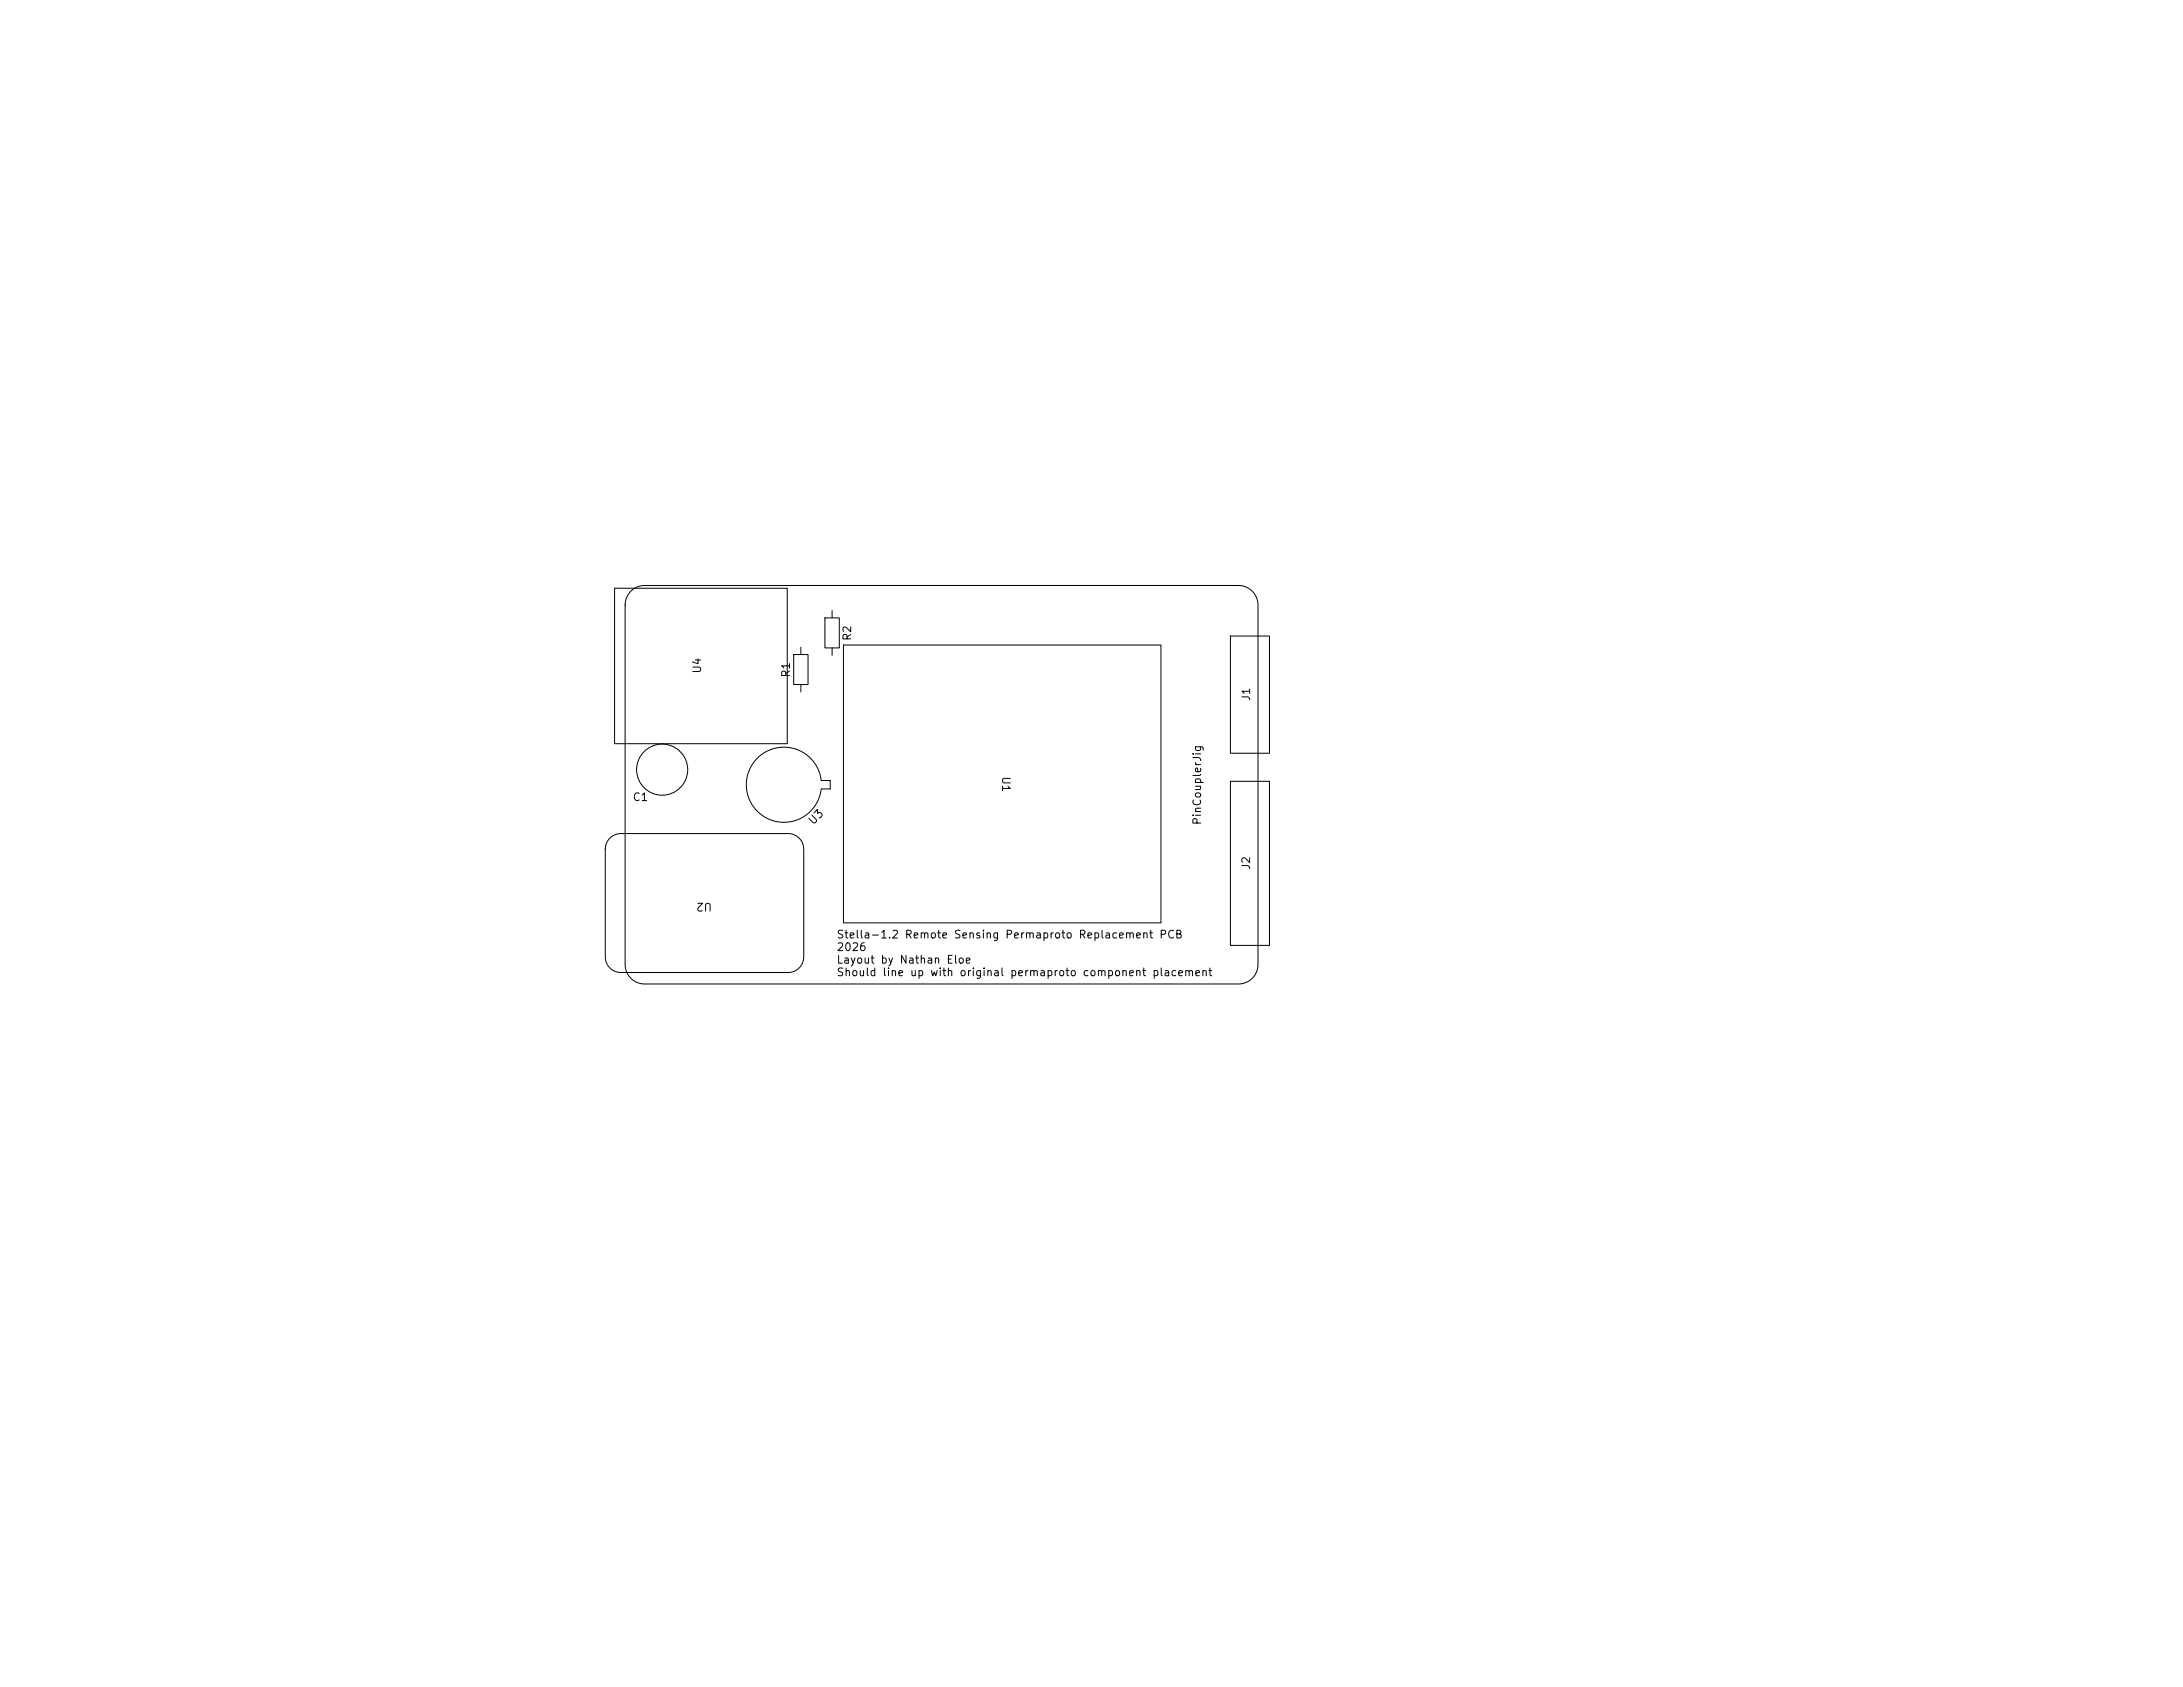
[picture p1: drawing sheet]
<svg xmlns="http://www.w3.org/2000/svg" width="279mm" height="216mm" viewBox="0 0 279 216" stroke-linecap="round" stroke-linejoin="round" font-family="sans-serif">
<defs><g id="words">
<g font-size="1">
<text x="109.2" y="82.1" transform="rotate(-90 109.2 82.1)">R2</text>
<text x="90" y="86.3" transform="rotate(-90 90 86.3)">U4</text>
<text x="101.3" y="86.8" transform="rotate(-90 101.3 86.8)">R1</text>
<text x="160.2" y="89.8" transform="rotate(-90 160.2 89.8)">J1</text>
<text x="128" y="99.3" transform="rotate(90 128 99.3)">U1</text>
<text x="80.9" y="102.8">C1</text>
<text x="104.2" y="105.9" transform="rotate(-45 104.2 105.9)">U3</text>
<text x="154" y="105.7" transform="rotate(-90 154 105.7)">PinCouplerJig</text>
<text x="160.2" y="111.4" transform="rotate(-90 160.2 111.4)">J2</text>
<text x="91.2" y="115.3" transform="rotate(-180 91.2 115.3)">U2</text>
<text x="107" y="120.4">Stella-1.2 Remote Sensing Permaproto Replacement PCB</text>
<text x="107" y="122">2026</text>
<text x="107" y="123.6">Layout by Nathan Eloe</text>
<text x="107" y="125.2">Should line up with original permaproto component placement</text>
</g>
</g></defs>
<g fill="none" stroke="#000" stroke-width=".13">
<path d="M78.7 75.3h22.1v19.9h-22.1zM80.7 75.7a2.5 2.5 0 0 1 1.8-.8h76a2.5 2.5 0 0 1 2.5 2.5v46a2.5 2.5 0 0 1-2.5 2.5h-76a2.5 2.5 0 0 1-2.5-2.5v-46a2.5 2.5 0 0 1 .7-1.7zM105.6 79.1h1.8v3.8h-1.8zM106.5 78.1v1M96.8 97.1a4.8 4.8 0 0 1 5.1-1.2 4.8 4.8 0 0 1 3.2 4h1.2v1.1h-1.2a4.8 4.8 0 0 1-6.8 3.8 4.8 4.8 0 0 1-1.5-7.7zM101.6 83.8h1.8v3.8h-1.8zM102.5 82.8v1M102.5 87.6v1M106.5 82.9v1M107.9 82.6h40.7v35.5h-40.7zM157.5 81.4h5v15h-5zM157.5 100h5v21h-5z"/>
<path d="M78.1 107.3a2 2 0 0 1 1.4-.6h21.4a2 2 0 0 1 2 2v13.8a2 2 0 0 1-2 2h-21.4a2 2 0 0 1-2-2v-13.8a2 2 0 0 1 .6-1.4z"/>
<circle cx="84.7" cy="98.5" r="3.3"/>
</g>
<use href="#words"/>
</svg>
